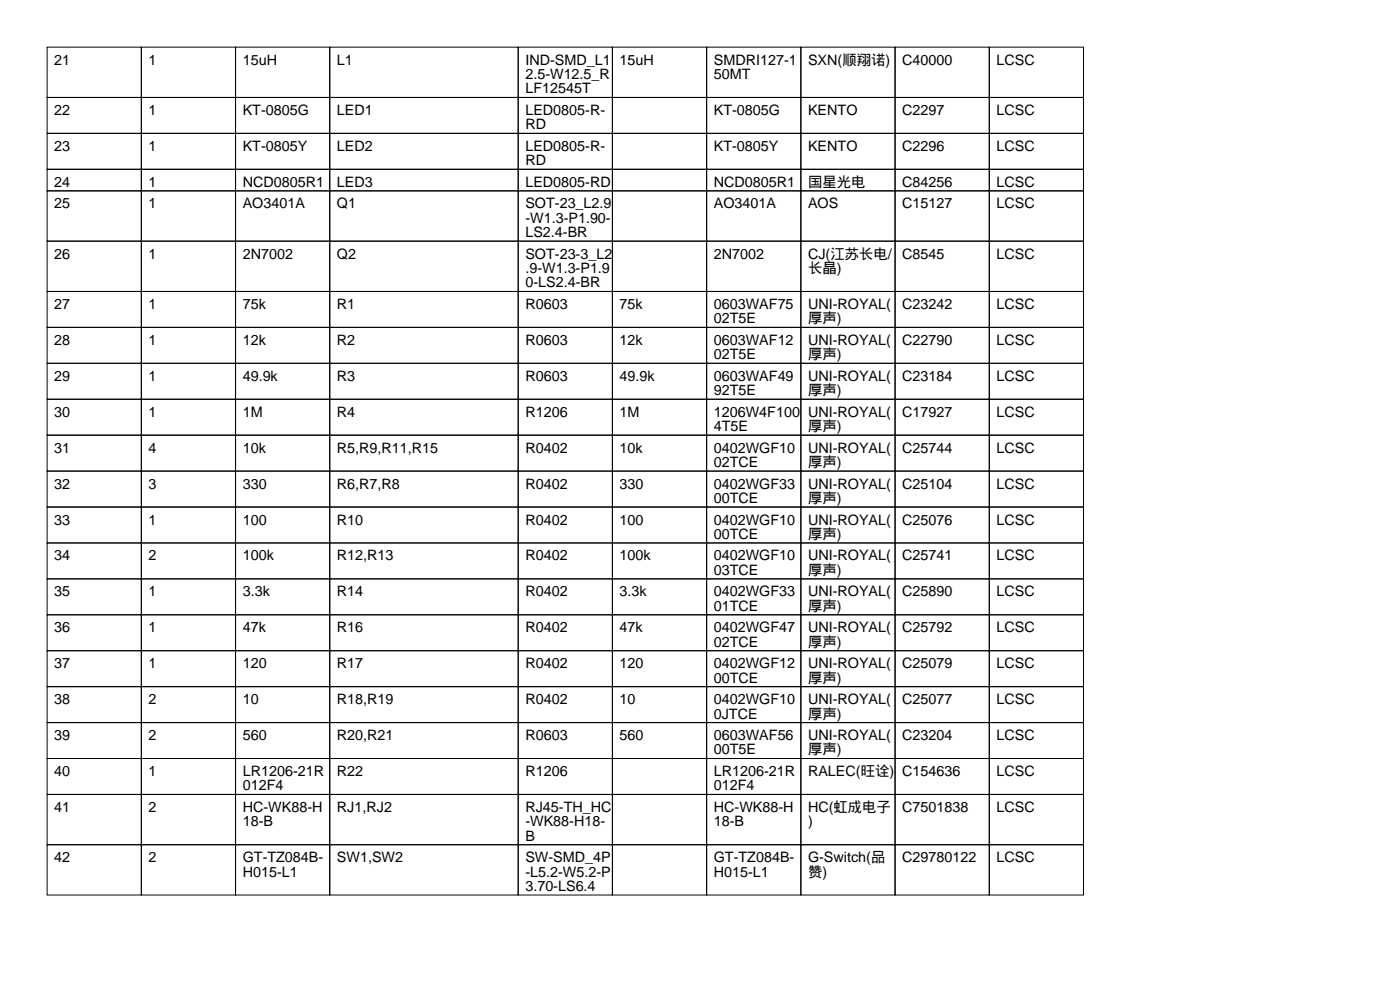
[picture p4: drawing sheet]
<svg xmlns="http://www.w3.org/2000/svg" width="297mm" height="210mm" viewBox="0 0 297 210" stroke-linecap="round" stroke-linejoin="round" font-family="sans-serif">
<defs><g id="words">
<g font-size="3">
<text x="11.5" y="13.7">21</text>
<text x="31.5" y="13.7">1</text>
<text x="51.5" y="13.7">15uH</text>
<text x="71.5" y="13.7">L1</text>
<text x="111.5" y="13.7">IND-SMD_L1</text>
<text x="111.5" y="16.8">2.5-W12.5_R</text>
<text x="131.5" y="13.7">15uH</text>
<text x="151.5" y="13.7">SMDRI127-1</text>
<text x="151.5" y="16.8">50MT</text>
<text x="171.5" y="13.7">SXN(顺翔诺)</text>
<text x="191.5" y="13.7">C40000</text>
<text x="211.5" y="13.7">LCSC</text>
<text x="111.5" y="19.8">LF12545T</text>
<text x="11.5" y="24.4">22</text>
<text x="31.5" y="24.4">1</text>
<text x="51.5" y="24.4">KT-0805G</text>
<text x="71.5" y="24.4">LED1</text>
<text x="111.5" y="24.4">LED0805-R-</text>
<text x="111.5" y="27.4">RD</text>
<text x="151.5" y="24.4">KT-0805G</text>
<text x="171.5" y="24.4">KENTO</text>
<text x="191.5" y="24.4">C2297</text>
<text x="211.5" y="24.4">LCSC</text>
<text x="11.5" y="32">23</text>
<text x="31.5" y="32">1</text>
<text x="51.5" y="32">KT-0805Y</text>
<text x="71.5" y="32">LED2</text>
<text x="111.5" y="32">LED0805-R-</text>
<text x="111.5" y="35.1">RD</text>
<text x="151.5" y="32">KT-0805Y</text>
<text x="171.5" y="32">KENTO</text>
<text x="191.5" y="32">C2296</text>
<text x="211.5" y="32">LCSC</text>
<text x="11.5" y="39.6">24</text>
<text x="31.5" y="39.6">1</text>
<text x="51.5" y="39.6">NCD0805R1</text>
<text x="71.5" y="39.6">LED3</text>
<text x="111.5" y="39.6">LED0805-RD</text>
<text x="151.5" y="39.6">NCD0805R1</text>
<text x="171.5" y="39.6">国星光电</text>
<text x="191.5" y="39.6">C84256</text>
<text x="211.5" y="39.6">LCSC</text>
<text x="11.5" y="44.2">25</text>
<text x="31.5" y="44.2">1</text>
<text x="51.5" y="44.2">AO3401A</text>
<text x="71.5" y="44.2">Q1</text>
<text x="111.5" y="44.2">SOT-23_L2.9</text>
<text x="111.5" y="47.2">-W1.3-P1.90-</text>
<text x="151.5" y="44.2">AO3401A</text>
<text x="171.5" y="44.2">AOS</text>
<text x="191.5" y="44.2">C15127</text>
<text x="211.5" y="44.2">LCSC</text>
<text x="111.5" y="50.3">LS2.4-BR</text>
<text x="11.5" y="54.9">26</text>
<text x="31.5" y="54.9">1</text>
<text x="51.5" y="54.9">2N7002</text>
<text x="71.5" y="54.9">Q2</text>
<text x="111.5" y="54.9">SOT-23-3_L2</text>
<text x="111.5" y="57.9">.9-W1.3-P1.9</text>
<text x="151.5" y="54.9">2N7002</text>
<text x="171.5" y="54.9">CJ(江苏长电/</text>
<text x="171.5" y="57.9">长晶)</text>
<text x="191.5" y="54.9">C8545</text>
<text x="211.5" y="54.9">LCSC</text>
<text x="11.5" y="65.5">27</text>
<text x="31.5" y="65.5">1</text>
<text x="51.5" y="65.5">75k</text>
<text x="71.5" y="65.5">R1</text>
<text x="111.5" y="61">0-LS2.4-BR</text>
<text x="111.5" y="65.5">R0603</text>
<text x="131.5" y="65.5">75k</text>
<text x="151.5" y="65.5">0603WAF75</text>
<text x="171.5" y="65.5">UNI-ROYAL(</text>
<text x="191.5" y="65.5">C23242</text>
<text x="211.5" y="65.5">LCSC</text>
<text x="151.5" y="68.6">02T5E</text>
<text x="171.5" y="68.6">厚声)</text>
<text x="11.5" y="73.2">28</text>
<text x="31.5" y="73.2">1</text>
<text x="51.5" y="73.2">12k</text>
<text x="71.5" y="73.2">R2</text>
<text x="111.5" y="73.2">R0603</text>
<text x="131.5" y="73.2">12k</text>
<text x="151.5" y="73.2">0603WAF12</text>
<text x="151.5" y="76.2">02T5E</text>
<text x="171.5" y="73.2">UNI-ROYAL(</text>
<text x="171.5" y="76.2">厚声)</text>
<text x="191.5" y="73.2">C22790</text>
<text x="211.5" y="73.2">LCSC</text>
<text x="11.5" y="80.8">29</text>
<text x="31.5" y="80.8">1</text>
<text x="51.5" y="80.8">49.9k</text>
<text x="71.5" y="80.8">R3</text>
<text x="111.5" y="80.8">R0603</text>
<text x="131.5" y="80.8">49.9k</text>
<text x="151.5" y="80.8">0603WAF49</text>
<text x="151.5" y="83.8">92T5E</text>
<text x="171.5" y="80.8">UNI-ROYAL(</text>
<text x="171.5" y="83.8">厚声)</text>
<text x="191.5" y="80.8">C23184</text>
<text x="211.5" y="80.8">LCSC</text>
<text x="11.5" y="88.4">30</text>
<text x="31.5" y="88.4">1</text>
<text x="51.5" y="88.4">1M</text>
<text x="71.5" y="88.4">R4</text>
<text x="111.5" y="88.4">R1206</text>
<text x="131.5" y="88.4">1M</text>
<text x="151.5" y="88.4">1206W4F100</text>
<text x="171.5" y="88.4">UNI-ROYAL(</text>
<text x="191.5" y="88.4">C17927</text>
<text x="211.5" y="88.4">LCSC</text>
<text x="151.5" y="91.4">4T5E</text>
<text x="171.5" y="91.4">厚声)</text>
<text x="11.5" y="96">31</text>
<text x="31.5" y="96">4</text>
<text x="51.5" y="96">10k</text>
<text x="71.5" y="96">R5,R9,R11,R15</text>
<text x="111.5" y="96">R0402</text>
<text x="131.5" y="96">10k</text>
<text x="151.5" y="96">0402WGF10</text>
<text x="151.5" y="99.1">02TCE</text>
<text x="171.5" y="96">UNI-ROYAL(</text>
<text x="171.5" y="99.1">厚声)</text>
<text x="191.5" y="96">C25744</text>
<text x="211.5" y="96">LCSC</text>
<text x="11.5" y="103.6">32</text>
<text x="31.5" y="103.6">3</text>
<text x="51.5" y="103.6">330</text>
<text x="71.5" y="103.6">R6,R7,R8</text>
<text x="111.5" y="103.6">R0402</text>
<text x="131.5" y="103.6">330</text>
<text x="151.5" y="103.6">0402WGF33</text>
<text x="151.5" y="106.7">00TCE</text>
<text x="171.5" y="103.6">UNI-ROYAL(</text>
<text x="171.5" y="106.7">厚声)</text>
<text x="191.5" y="103.6">C25104</text>
<text x="211.5" y="103.6">LCSC</text>
<text x="11.5" y="111.3">33</text>
<text x="31.5" y="111.3">1</text>
<text x="51.5" y="111.3">100</text>
<text x="71.5" y="111.3">R10</text>
<text x="111.5" y="111.3">R0402</text>
<text x="131.5" y="111.3">100</text>
<text x="151.5" y="111.3">0402WGF10</text>
<text x="171.5" y="111.3">UNI-ROYAL(</text>
<text x="191.5" y="111.3">C25076</text>
<text x="211.5" y="111.3">LCSC</text>
<text x="11.5" y="118.9">34</text>
<text x="31.5" y="118.9">2</text>
<text x="51.5" y="118.9">100k</text>
<text x="71.5" y="118.9">R12,R13</text>
<text x="111.5" y="118.9">R0402</text>
<text x="131.5" y="118.9">100k</text>
<text x="151.5" y="114.3">00TCE</text>
<text x="151.5" y="118.9">0402WGF10</text>
<text x="171.5" y="114.3">厚声)</text>
<text x="171.5" y="118.9">UNI-ROYAL(</text>
<text x="191.5" y="118.9">C25741</text>
<text x="211.5" y="118.9">LCSC</text>
<text x="151.5" y="121.9">03TCE</text>
<text x="171.5" y="121.9">厚声)</text>
<text x="11.5" y="126.5">35</text>
<text x="31.5" y="126.5">1</text>
<text x="51.5" y="126.5">3.3k</text>
<text x="71.5" y="126.5">R14</text>
<text x="111.5" y="126.5">R0402</text>
<text x="131.5" y="126.5">3.3k</text>
<text x="151.5" y="126.5">0402WGF33</text>
<text x="151.5" y="129.5">01TCE</text>
<text x="171.5" y="126.5">UNI-ROYAL(</text>
<text x="171.5" y="129.5">厚声)</text>
<text x="191.5" y="126.5">C25890</text>
<text x="211.5" y="126.5">LCSC</text>
<text x="11.5" y="134.1">36</text>
<text x="31.5" y="134.1">1</text>
<text x="51.5" y="134.1">47k</text>
<text x="71.5" y="134.1">R16</text>
<text x="111.5" y="134.1">R0402</text>
<text x="131.5" y="134.1">47k</text>
<text x="151.5" y="134.1">0402WGF47</text>
<text x="151.5" y="137.2">02TCE</text>
<text x="171.5" y="134.1">UNI-ROYAL(</text>
<text x="171.5" y="137.2">厚声)</text>
<text x="191.5" y="134.1">C25792</text>
<text x="211.5" y="134.1">LCSC</text>
<text x="11.5" y="141.7">37</text>
<text x="31.5" y="141.7">1</text>
<text x="51.5" y="141.7">120</text>
<text x="71.5" y="141.7">R17</text>
<text x="111.5" y="141.7">R0402</text>
<text x="131.5" y="141.7">120</text>
<text x="151.5" y="141.7">0402WGF12</text>
<text x="171.5" y="141.7">UNI-ROYAL(</text>
<text x="191.5" y="141.7">C25079</text>
<text x="211.5" y="141.7">LCSC</text>
<text x="11.5" y="149.4">38</text>
<text x="31.5" y="149.4">2</text>
<text x="51.5" y="149.4">10</text>
<text x="71.5" y="149.4">R18,R19</text>
<text x="111.5" y="149.4">R0402</text>
<text x="131.5" y="149.4">10</text>
<text x="151.5" y="144.8">00TCE</text>
<text x="151.5" y="149.4">0402WGF10</text>
<text x="171.5" y="144.8">厚声)</text>
<text x="171.5" y="149.4">UNI-ROYAL(</text>
<text x="191.5" y="149.4">C25077</text>
<text x="211.5" y="149.4">LCSC</text>
<text x="151.5" y="152.4">0JTCE</text>
<text x="171.5" y="152.4">厚声)</text>
<text x="11.5" y="157">39</text>
<text x="31.5" y="157">2</text>
<text x="51.5" y="157">560</text>
<text x="71.5" y="157">R20,R21</text>
<text x="111.5" y="157">R0603</text>
<text x="131.5" y="157">560</text>
<text x="151.5" y="157">0603WAF56</text>
<text x="151.5" y="160">00T5E</text>
<text x="171.5" y="157">UNI-ROYAL(</text>
<text x="171.5" y="160">厚声)</text>
<text x="191.5" y="157">C23204</text>
<text x="211.5" y="157">LCSC</text>
<text x="11.5" y="164.6">40</text>
<text x="31.5" y="164.6">1</text>
<text x="51.5" y="164.6">LR1206-21R</text>
<text x="51.5" y="167.6">012F4</text>
<text x="71.5" y="164.6">R22</text>
<text x="111.5" y="164.6">R1206</text>
<text x="151.5" y="164.6">LR1206-21R</text>
<text x="151.5" y="167.6">012F4</text>
<text x="171.5" y="164.6">RALEC(旺诠)</text>
<text x="191.5" y="164.6">C154636</text>
<text x="211.5" y="164.6">LCSC</text>
<text x="11.5" y="172.2">41</text>
<text x="31.5" y="172.2">2</text>
<text x="51.5" y="172.2">HC-WK88-H</text>
<text x="71.5" y="172.2">RJ1,RJ2</text>
<text x="111.5" y="172.2">RJ45-TH_HC</text>
<text x="151.5" y="172.2">HC-WK88-H</text>
<text x="171.5" y="172.2">HC(虹成电子</text>
<text x="191.5" y="172.2">C7501838</text>
<text x="211.5" y="172.2">LCSC</text>
<text x="51.5" y="175.3">18-B</text>
<text x="111.5" y="175.3">-WK88-H18-</text>
<text x="111.5" y="178.3">B</text>
<text x="151.5" y="175.3">18-B</text>
<text x="171.5" y="175.3">)</text>
<text x="11.5" y="182.9">42</text>
<text x="31.5" y="182.9">2</text>
<text x="51.5" y="182.9">GT-TZ084B-</text>
<text x="51.5" y="185.9">H015-L1</text>
<text x="71.5" y="182.9">SW1,SW2</text>
<text x="111.5" y="182.9">SW-SMD_4P</text>
<text x="111.5" y="185.9">-L5.2-W5.2-P</text>
<text x="151.5" y="182.9">GT-TZ084B-</text>
<text x="151.5" y="185.9">H015-L1</text>
<text x="171.5" y="182.9">G-Switch(品</text>
<text x="171.5" y="185.9">赞)</text>
<text x="191.5" y="182.9">C29780122</text>
<text x="211.5" y="182.9">LCSC</text>
<text x="111.5" y="189">3.70-LS6.4</text>
</g>
</g></defs>
<g fill="none" stroke="#000" stroke-width=".21">
<path d="M10 10h20v10.7h-20zM30 10h20v10.7h-20zM50 10h20v10.7h-20zM70 10h40v10.7h-40zM110 10h20v10.7h-20zM130 10h20v10.7h-20zM150 10h20v10.7h-20zM170 10h20v10.7h-20zM190 10h20v10.7h-20zM210 10h20v10.7h-20zM10 20.7h20v7.6h-20zM10 28.3h20v7.6h-20z"/>
<path d="M10 35.9h20v4.6h-20zM30 20.7h20v7.6h-20zM30 28.3h20v7.6h-20zM30 35.9h20v4.6h-20zM50 20.7h20v7.6h-20zM50 28.3h20v7.6h-20zM50 35.9h20v4.6h-20zM70 20.7h40v7.6h-40zM70 28.3h40v7.6h-40zM70 35.9h40v4.6h-40zM110 20.7h20v7.6h-20zM110 28.3h20v7.6h-20z"/>
<path d="M110 35.9h20v4.6h-20zM130 20.7h20v7.6h-20zM130 28.3h20v7.6h-20zM130 35.9h20v4.6h-20zM150 20.7h20v7.6h-20zM150 28.3h20v7.6h-20zM150 35.9h20v4.6h-20zM170 20.7h20v7.6h-20zM170 28.3h20v7.6h-20zM170 35.9h20v4.6h-20zM190 20.7h20v7.6h-20zM190 28.3h20v7.6h-20z"/>
<path d="M190 35.9h20v4.6h-20zM210 20.7h20v7.6h-20zM210 28.3h20v7.6h-20zM210 35.9h20v4.6h-20zM10 40.5h20v10.6h-20zM10 51.1h20v10.7h-20zM30 40.5h20v10.6h-20zM30 51.1h20v10.7h-20zM50 40.5h20v10.6h-20zM50 51.1h20v10.7h-20zM70 40.5h40v10.6h-40zM70 51.1h40v10.7h-40z"/>
<path d="M110 40.5h20v10.6h-20zM110 51.1h20v10.7h-20zM130 40.5h20v10.6h-20zM130 51.1h20v10.7h-20zM150 40.5h20v10.6h-20zM150 51.1h20v10.7h-20zM170 40.5h20v10.6h-20zM170 51.1h20v10.7h-20zM190 40.5h20v10.6h-20zM190 51.1h20v10.7h-20zM210 40.5h20v10.6h-20zM210 51.1h20v10.7h-20z"/>
<path d="M10 61.8h20v7.6h-20zM10 69.4h20v7.7h-20zM10 77.1h20v7.6h-20zM30 61.8h20v7.6h-20zM30 69.4h20v7.7h-20zM30 77.1h20v7.6h-20zM50 61.8h20v7.6h-20zM50 69.4h20v7.7h-20zM50 77.1h20v7.6h-20zM70 61.8h40v7.6h-40zM70 69.4h40v7.7h-40zM70 77.1h40v7.6h-40z"/>
<path d="M110 61.8h20v7.6h-20zM110 69.4h20v7.7h-20zM110 77.1h20v7.6h-20zM130 61.8h20v7.6h-20zM130 69.4h20v7.7h-20zM130 77.1h20v7.6h-20zM150 61.8h20v7.6h-20zM150 69.4h20v7.7h-20zM150 77.1h20v7.6h-20zM170 61.8h20v7.6h-20zM170 69.4h20v7.7h-20zM170 77.1h20v7.6h-20z"/>
<path d="M190 61.8h20v7.6h-20zM190 69.4h20v7.7h-20zM190 77.1h20v7.6h-20zM210 61.8h20v7.6h-20zM210 69.4h20v7.7h-20zM210 77.1h20v7.6h-20zM10 84.7h20v7.6h-20zM10 92.3h20v7.6h-20zM10 99.9h20v7.6h-20zM30 84.7h20v7.6h-20zM30 92.3h20v7.6h-20zM30 99.9h20v7.6h-20z"/>
<path d="M50 84.7h20v7.6h-20zM50 92.3h20v7.6h-20zM50 99.9h20v7.6h-20zM70 84.7h40v7.6h-40zM70 92.3h40v7.6h-40zM70 99.9h40v7.6h-40zM110 84.7h20v7.6h-20zM110 92.3h20v7.6h-20zM110 99.9h20v7.6h-20zM130 84.7h20v7.6h-20zM130 92.3h20v7.6h-20zM130 99.9h20v7.6h-20z"/>
<path d="M150 84.7h20v7.6h-20zM150 92.3h20v7.6h-20zM150 99.9h20v7.6h-20zM170 84.7h20v7.6h-20zM170 92.3h20v7.6h-20zM170 99.9h20v7.6h-20zM190 84.7h20v7.6h-20zM190 92.3h20v7.6h-20zM190 99.9h20v7.6h-20zM210 84.7h20v7.6h-20zM210 92.3h20v7.6h-20zM210 99.9h20v7.6h-20z"/>
<path d="M10 107.5h20v7.7h-20zM10 115.2h20v7.6h-20zM30 107.5h20v7.7h-20zM30 115.2h20v7.6h-20zM50 107.5h20v7.7h-20zM50 115.2h20v7.6h-20zM70 107.5h40v7.7h-40zM70 115.2h40v7.6h-40zM110 107.5h20v7.7h-20zM110 115.2h20v7.6h-20zM130 107.5h20v7.7h-20zM130 115.2h20v7.6h-20z"/>
<path d="M150 107.5h20v7.7h-20zM150 115.2h20v7.6h-20zM170 107.5h20v7.7h-20zM170 115.2h20v7.6h-20zM190 107.5h20v7.7h-20zM190 115.2h20v7.6h-20zM210 107.5h20v7.7h-20zM210 115.2h20v7.6h-20zM10 122.8h20v7.6h-20zM10 130.4h20v7.6h-20zM10 138h20v7.6h-20zM30 122.8h20v7.6h-20z"/>
<path d="M30 130.4h20v7.6h-20zM30 138h20v7.6h-20zM50 122.8h20v7.6h-20zM50 130.4h20v7.6h-20zM50 138h20v7.6h-20zM70 122.8h40v7.6h-40zM70 130.4h40v7.6h-40zM70 138h40v7.6h-40zM110 122.8h20v7.6h-20zM110 130.4h20v7.6h-20zM110 138h20v7.6h-20zM130 122.8h20v7.6h-20z"/>
<path d="M130 130.4h20v7.6h-20zM130 138h20v7.6h-20zM150 122.8h20v7.6h-20zM150 130.4h20v7.6h-20zM150 138h20v7.6h-20zM170 122.8h20v7.6h-20zM170 130.4h20v7.6h-20zM170 138h20v7.6h-20zM190 122.8h20v7.6h-20zM190 130.4h20v7.6h-20zM190 138h20v7.6h-20zM210 122.8h20v7.6h-20z"/>
<path d="M210 130.4h20v7.6h-20zM210 138h20v7.6h-20zM10 145.6h20v7.7h-20zM10 153.3h20v7.6h-20zM30 145.6h20v7.7h-20zM30 153.3h20v7.6h-20zM50 145.6h20v7.7h-20zM50 153.3h20v7.6h-20zM70 145.6h40v7.7h-40zM70 153.3h40v7.6h-40zM110 145.6h20v7.7h-20zM110 153.3h20v7.6h-20z"/>
<path d="M130 145.6h20v7.7h-20zM130 153.3h20v7.6h-20zM150 145.6h20v7.7h-20zM150 153.3h20v7.6h-20zM170 145.6h20v7.7h-20zM170 153.3h20v7.6h-20zM190 145.6h20v7.7h-20zM190 153.3h20v7.6h-20zM210 145.6h20v7.7h-20zM210 153.3h20v7.6h-20zM10 160.9h20v7.6h-20zM10 168.5h20v10.7h-20z"/>
<path d="M10 179.2h20v10.6h-20zM30 160.9h20v7.6h-20zM30 168.5h20v10.7h-20zM30 179.2h20v10.6h-20zM50 160.9h20v7.6h-20zM50 168.5h20v10.7h-20zM50 179.2h20v10.6h-20zM70 160.9h40v7.6h-40zM70 168.5h40v10.7h-40zM70 179.2h40v10.6h-40zM110 160.9h20v7.6h-20zM110 168.5h20v10.7h-20z"/>
<path d="M110 179.2h20v10.6h-20zM130 160.9h20v7.6h-20zM130 168.5h20v10.7h-20zM130 179.2h20v10.6h-20zM150 160.9h20v7.6h-20zM150 168.5h20v10.7h-20zM150 179.2h20v10.6h-20zM170 160.9h20v7.6h-20zM170 168.5h20v10.7h-20zM170 179.2h20v10.6h-20zM190 160.9h20v7.6h-20zM190 168.5h20v10.7h-20z"/>
<path d="M190 179.2h20v10.6h-20zM210 160.9h20v7.6h-20zM210 168.5h20v10.7h-20zM210 179.2h20v10.6h-20z"/>
</g>
<use href="#words"/>
</svg>
